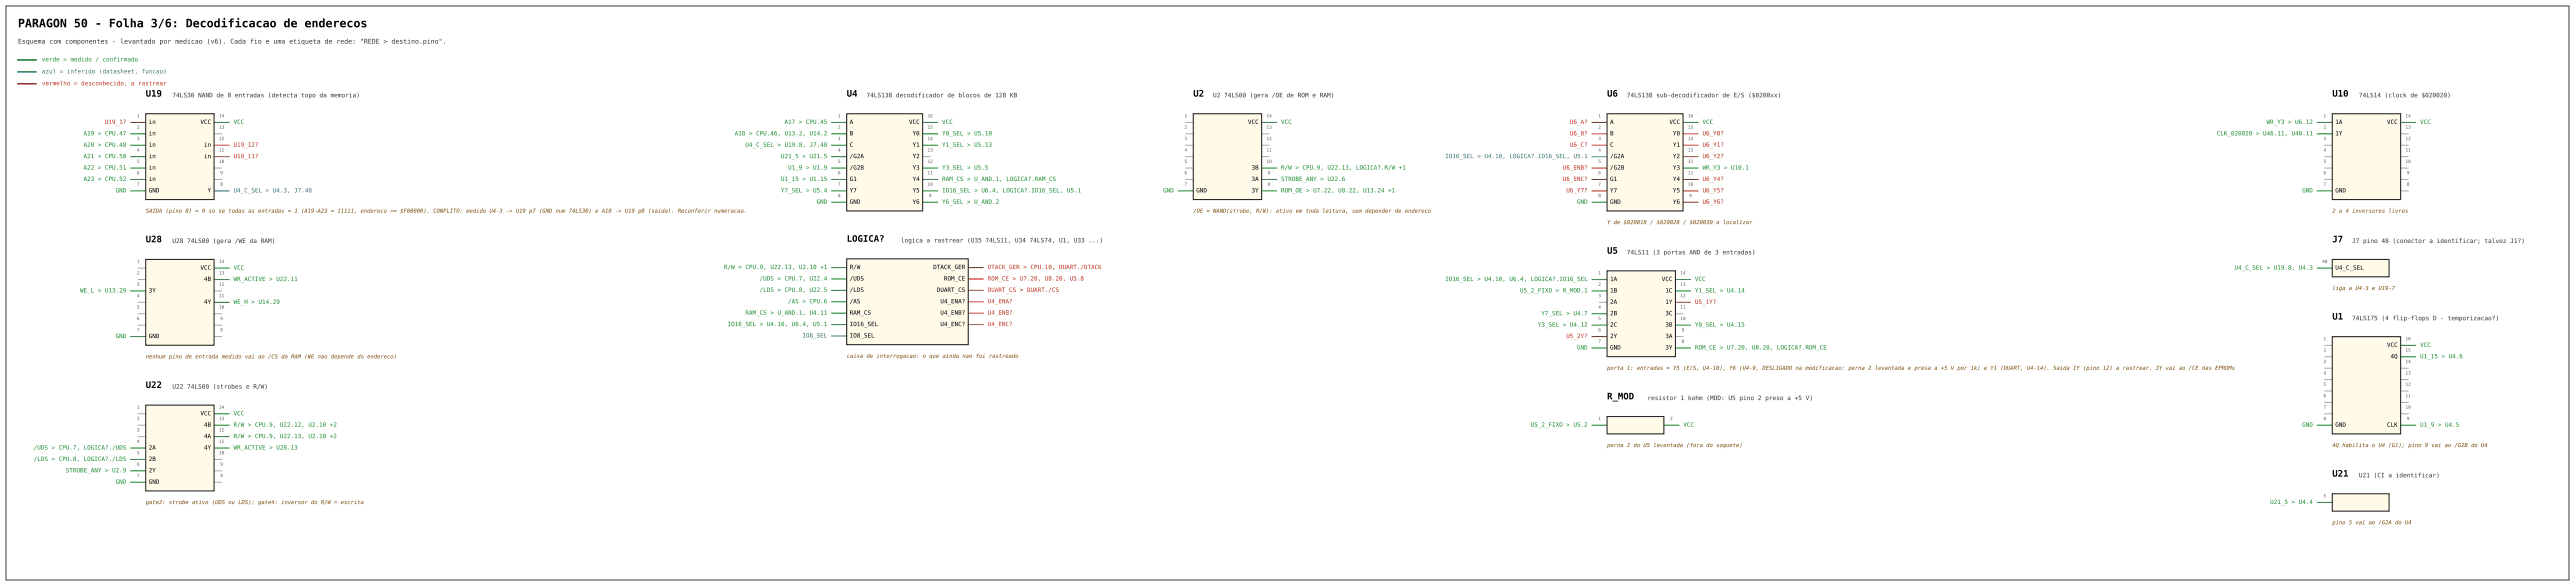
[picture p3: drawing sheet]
<svg xmlns="http://www.w3.org/2000/svg" width="861mm" height="196mm" viewBox="0 0 861 196" stroke-linecap="round" stroke-linejoin="round" font-family="sans-serif">
<defs><g id="words">
<text font-size="3.9" x="6" y="9.1">PARAGON 50 - Folha 3/6: Decodificacao de enderecos</text>
<g font-size="3">
<text x="48.7" y="32.3">U19</text>
<text x="283.1" y="32.3">U4</text>
<text x="399" y="32.3">U2</text>
<text x="537.3" y="32.3">U6</text>
<text x="779.8" y="32.3">U10</text>
<text x="48.7" y="80.9">U28</text>
<text x="283.1" y="80.8">LOGICA?</text>
<text x="779.8" y="80.9">J7</text>
<text x="537.3" y="84.8">U5</text>
<text x="779.8" y="106.8">U1</text>
<text x="48.7" y="129.6">U22</text>
<text x="537.3" y="133.4">R_MOD</text>
<text x="779.8" y="159.2">U21</text>
</g>
<text font-size="2.2" fill="#333" x="6" y="14.6">Esquema com componentes - levantado por medicao (v6). Cada fio e uma etiqueta de rede: &quot;REDE &gt; destino.pino&quot;.</text>
<g font-size="2" fill="#1a8a2e">
<text x="14" y="20.5">verde = medido / confirmado</text>
<text x="78.1" y="41.4">VCC</text>
<text x="262.3" y="41.4">A17 &gt; CPU.45</text>
<text x="315" y="41.4">VCC</text>
<text x="428.3" y="41.4">VCC</text>
<text x="569.2" y="41.4">VCC</text>
<text x="757.8" y="41.4">WR_Y3 &gt; U6.12</text>
<text x="809.2" y="41.4">VCC</text>
<text x="27.9" y="45.2">A19 &gt; CPU.47</text>
<text x="245.6" y="45.2">A18 &gt; CPU.46, U13.2, U14.2</text>
<text x="315" y="45.2">Y0_SEL &gt; U5.10</text>
<text x="741.2" y="45.2">CLK_020020 &gt; U46.11, U40.11</text>
<text x="27.9" y="49">A20 &gt; CPU.48</text>
<text x="27.9" y="52.8">A21 &gt; CPU.50</text>
<text x="249.2" y="49">U4_C_SEL &gt; U19.8, J7.48</text>
<text x="261.1" y="52.8">U21_5 &gt; U21.5</text>
<text x="315" y="49">Y1_SEL &gt; U5.13</text>
<text x="27.9" y="56.7">A22 &gt; CPU.51</text>
<text x="263.5" y="56.7">U1_9 &gt; U1.9</text>
<text x="315" y="56.7">Y3_SEL &gt; U5.5</text>
<text x="428.3" y="56.7">R/W &gt; CPU.9, U22.13, LOGICA?.R/W +1</text>
<text x="569.2" y="56.7">WR_Y3 &gt; U10.1</text>
<text x="27.9" y="60.5">A23 &gt; CPU.52</text>
<text x="38.6" y="64.3">GND</text>
<text x="261.1" y="60.5">U1_15 &gt; U1.15</text>
<text x="261.1" y="64.3">Y7_SEL &gt; U5.4</text>
<text x="315" y="60.5">RAM_CS &gt; U_AND.1, LOGICA?.RAM_CS</text>
<text x="315" y="64.3">IO16_SEL &gt; U6.4, LOGICA?.IO16_SEL, U5.1</text>
<text x="388.9" y="64.3">GND</text>
<text x="428.3" y="60.5">STROBE_ANY &gt; U22.6</text>
<text x="428.3" y="64.3">ROM_OE &gt; U7.22, U8.22, U13.24 +1</text>
<text x="769.7" y="64.3">GND</text>
<text x="273" y="68.1">GND</text>
<text x="315" y="68.1">Y6_SEL &gt; U_AND.2</text>
<text x="527.3" y="68.1">GND</text>
<text x="242.1" y="89.9">R/W &gt; CPU.9, U22.13, U2.10 +1</text>
<text x="78.1" y="90.1">VCC</text>
<text x="78.1" y="93.9">WR_ACTIVE &gt; U22.11</text>
<text x="254" y="93.7">/UDS &gt; CPU.7, U22.4</text>
<text x="483.2" y="93.9">IO16_SEL &gt; U4.10, U6.4, LOGICA?.IO16_SEL</text>
<text x="566.7" y="93.9">VCC</text>
<text x="747.1" y="90.1">U4_C_SEL &gt; U19.8, U4.3</text>
<text x="26.7" y="97.7">WE_L &gt; U13.29</text>
<text x="78.1" y="101.5">WE_H &gt; U14.29</text>
<text x="254" y="97.5">/LDS &gt; CPU.8, U22.5</text>
<text x="263.5" y="101.3">/AS &gt; CPU.6</text>
<text x="508.2" y="97.7">U5_2_FIXO &gt; R_MOD.1</text>
<text x="566.7" y="97.7">Y1_SEL &gt; U4.14</text>
<text x="249.2" y="105.1">RAM_CS &gt; U_AND.1, U4.11</text>
<text x="515.4" y="105.3">Y7_SEL &gt; U4.7</text>
<text x="38.6" y="112.9">GND</text>
<text x="243.3" y="108.9">IO16_SEL &gt; U4.10, U6.4, U5.1</text>
<text x="514.2" y="109.1">Y3_SEL &gt; U4.12</text>
<text x="566.7" y="109.1">Y0_SEL &gt; U4.15</text>
<text x="527.3" y="116.8">GND</text>
<text x="566.7" y="116.8">ROM_CE &gt; U7.20, U8.20, LOGICA?.ROM_CE</text>
<text x="809.2" y="115.9">VCC</text>
<text x="809.2" y="119.7">U1_15 &gt; U4.6</text>
<text x="78.1" y="138.8">VCC</text>
<text x="78.1" y="142.6">R/W &gt; CPU.9, U22.12, U2.10 +2</text>
<text x="511.8" y="142.6">U5_2_FIXO &gt; U5.2</text>
<text x="562.8" y="142.6">VCC</text>
<text x="769.7" y="142.6">GND</text>
<text x="809.2" y="142.6">U1_9 &gt; U4.5</text>
<text x="78.1" y="146.4">R/W &gt; CPU.9, U22.13, U2.10 +2</text>
<text x="11.3" y="150.2">/UDS &gt; CPU.7, LOGICA?./UDS</text>
<text x="11.3" y="154">/LDS &gt; CPU.8, LOGICA?./LDS</text>
<text x="78.1" y="150.2">WR_ACTIVE &gt; U28.13</text>
<text x="22" y="157.8">STROBE_ANY &gt; U2.9</text>
<text x="38.6" y="161.6">GND</text>
<text x="759" y="168.4">U21_5 &gt; U4.4</text>
</g>
<g font-size="2" fill="#1f5fbf">
<text x="14" y="24.5">azul = inferido (datasheet, funcao)</text>
<text x="483.2" y="52.8">IO16_SEL &gt; U4.10, LOGICA?.IO16_SEL, U5.1</text>
<text x="78.1" y="64.3">U4_C_SEL &gt; U4.3, J7.48</text>
<text x="268.3" y="112.8">IO8_SEL</text>
</g>
<g font-size="2" fill="#d02020">
<text x="14" y="28.5">vermelho = desconhecido, a rastrear</text>
<text x="35.1" y="41.4">U19_1?</text>
<text x="524.9" y="41.4">U6_A?</text>
<text x="524.9" y="45.2">U6_B?</text>
<text x="569.2" y="45.2">U6_Y0?</text>
<text x="78.1" y="49">U19_12?</text>
<text x="78.1" y="52.8">U19_11?</text>
<text x="524.9" y="49">U6_C?</text>
<text x="569.2" y="49">U6_Y1?</text>
<text x="569.2" y="52.8">U6_Y2?</text>
<text x="522.5" y="56.7">U6_ENB?</text>
<text x="522.5" y="60.5">U6_ENC?</text>
<text x="523.7" y="64.3">U6_Y7?</text>
<text x="569.2" y="60.5">U6_Y4?</text>
<text x="569.2" y="64.3">U6_Y5?</text>
<text x="569.2" y="68.1">U6_Y6?</text>
<text x="330.2" y="89.9">DTACK_GER &gt; CPU.10, DUART./DTACK</text>
<text x="330.2" y="93.7">ROM_CE &gt; U7.20, U8.20, U5.8</text>
<text x="330.2" y="97.5">DUART_CS &gt; DUART./CS</text>
<text x="330.2" y="101.3">U4_ENA?</text>
<text x="566.7" y="101.5">U5_1Y?</text>
<text x="330.2" y="105.1">U4_ENB?</text>
<text x="330.2" y="108.9">U4_ENC?</text>
<text x="523.7" y="112.9">U5_2Y?</text>
</g>
<g font-size="2" fill="#333">
<text x="57.6" y="32.5">74LS30 NAND de 8 entradas (detecta topo da memoria)</text>
<text x="289.7" y="32.5">74LS138 decodificador de blocos de 128 KB</text>
<text x="405.6" y="32.5">U2 74LS00 (gera /OE de ROM e RAM)</text>
<text x="543.9" y="32.5">74LS138 sub-decodificador de E/S ($0200xx)</text>
<text x="788.7" y="32.5">74LS14 (clock de $020020)</text>
<text x="57.6" y="81.2">U28 74LS00 (gera /WE da RAM)</text>
<text x="301.2" y="81">logica a rastrear (U35 74LS11, U34 74LS74, U1, U33 ...)</text>
<text x="786.4" y="81.2">J7 pino 48 (conector a identificar; talvez J1?)</text>
<text x="543.9" y="85">74LS11 (3 portas AND de 3 entradas)</text>
<text x="786.4" y="107">74LS175 (4 flip-flops D - temporizacao?)</text>
<text x="57.6" y="129.8">U22 74LS00 (strobes e R/W)</text>
<text x="550.8" y="133.7">resistor 1 kohm (MOD: U5 pino 2 preso a +5 V)</text>
<text x="788.7" y="159.5">U21 (CI a identificar)</text>
</g>
<g font-size="2">
<text x="49.7" y="41.4">in</text>
<text x="67" y="41.4">VCC</text>
<text x="284.1" y="41.4">A</text>
<text x="303.9" y="41.4">VCC</text>
<text x="417.3" y="41.4">VCC</text>
<text x="538.3" y="41.4">A</text>
<text x="558.2" y="41.4">VCC</text>
<text x="780.8" y="41.4">1A</text>
<text x="798.1" y="41.4">VCC</text>
<text x="49.7" y="45.2">in</text>
<text x="284.1" y="45.2">B</text>
<text x="305.1" y="45.2">Y0</text>
<text x="538.3" y="45.2">B</text>
<text x="559.4" y="45.2">Y0</text>
<text x="780.8" y="45.2">1Y</text>
<text x="49.7" y="49">in</text>
<text x="49.7" y="52.8">in</text>
<text x="68.2" y="49">in</text>
<text x="68.2" y="52.8">in</text>
<text x="284.1" y="49">C</text>
<text x="284.1" y="52.8">/G2A</text>
<text x="305.1" y="49">Y1</text>
<text x="305.1" y="52.8">Y2</text>
<text x="538.3" y="49">C</text>
<text x="538.3" y="52.8">/G2A</text>
<text x="559.4" y="49">Y1</text>
<text x="559.4" y="52.8">Y2</text>
<text x="49.7" y="56.7">in</text>
<text x="284.1" y="56.7">/G2B</text>
<text x="305.1" y="56.7">Y3</text>
<text x="418.5" y="56.7">3B</text>
<text x="538.3" y="56.7">/G2B</text>
<text x="559.4" y="56.7">Y3</text>
<text x="49.7" y="60.5">in</text>
<text x="49.7" y="64.3">GND</text>
<text x="69.4" y="64.3">Y</text>
<text x="284.1" y="60.5">G1</text>
<text x="284.1" y="64.3">Y7</text>
<text x="305.1" y="60.5">Y4</text>
<text x="305.1" y="64.3">Y5</text>
<text x="400" y="64.3">GND</text>
<text x="418.5" y="60.5">3A</text>
<text x="418.5" y="64.3">3Y</text>
<text x="538.3" y="60.5">G1</text>
<text x="538.3" y="64.3">Y7</text>
<text x="559.4" y="60.5">Y4</text>
<text x="559.4" y="64.3">Y5</text>
<text x="780.8" y="64.3">GND</text>
<text x="284.1" y="68.1">GND</text>
<text x="305.1" y="68.1">Y6</text>
<text x="538.3" y="68.1">GND</text>
<text x="559.4" y="68.1">Y6</text>
<text x="284.1" y="89.9">R/W</text>
<text x="312" y="89.9">DTACK_GER</text>
<text x="67" y="90.1">VCC</text>
<text x="68.2" y="93.9">4B</text>
<text x="284.1" y="93.7">/UDS</text>
<text x="315.6" y="93.7">ROM_CE</text>
<text x="538.3" y="93.9">1A</text>
<text x="555.6" y="93.9">VCC</text>
<text x="780.8" y="90.1">U4_C_SEL</text>
<text x="49.7" y="97.7">3Y</text>
<text x="68.2" y="101.5">4Y</text>
<text x="284.1" y="97.5">/LDS</text>
<text x="284.1" y="101.3">/AS</text>
<text x="313.2" y="97.5">DUART_CS</text>
<text x="314.4" y="101.3">U4_ENA?</text>
<text x="538.3" y="97.7">1B</text>
<text x="538.3" y="101.5">2A</text>
<text x="556.8" y="97.7">1C</text>
<text x="556.8" y="101.5">1Y</text>
<text x="284.1" y="105.1">RAM_CS</text>
<text x="314.4" y="105.1">U4_ENB?</text>
<text x="538.3" y="105.3">2B</text>
<text x="556.8" y="105.3">3C</text>
<text x="49.7" y="112.9">GND</text>
<text x="284.1" y="108.9">IO16_SEL</text>
<text x="284.1" y="112.8">IO8_SEL</text>
<text x="314.4" y="108.9">U4_ENC?</text>
<text x="538.3" y="109.1">2C</text>
<text x="538.3" y="112.9">2Y</text>
<text x="556.8" y="109.1">3B</text>
<text x="556.8" y="112.9">3A</text>
<text x="538.3" y="116.8">GND</text>
<text x="556.8" y="116.8">3Y</text>
<text x="798.1" y="115.9">VCC</text>
<text x="799.3" y="119.7">4Q</text>
<text x="67" y="138.8">VCC</text>
<text x="68.2" y="142.6">4B</text>
<text x="780.8" y="142.6">GND</text>
<text x="798.1" y="142.6">CLK</text>
<text x="68.2" y="146.4">4A</text>
<text x="49.7" y="150.2">2A</text>
<text x="49.7" y="154">2B</text>
<text x="68.2" y="150.2">4Y</text>
<text x="49.7" y="157.8">2Y</text>
<text x="49.7" y="161.6">GND</text>
</g>
<g font-size="1.8" fill="#7a4a00">
<text x="48.7" y="71.1">SAIDA (pino 8) = 0 so se todas as entradas = 1 (A19-A23 = 11111, endereco &gt;= $F80000). CONFLITO: medido U4-3 -&gt; U19 p7 (GND num 74LS30) e A18 -&gt; U19 p8 (saida). Reconferir numeracao.</text>
<text x="399" y="71.1">/OE = NAND(strobe, R/W): ativo em toda leitura, sem depender de endereco</text>
<text x="779.8" y="71.1">2 a 4 inversores livres</text>
<text x="537.3" y="74.9">Y de $020018 / $020028 / $020030 a localizar</text>
<text x="779.8" y="96.9">liga a U4-3 e U19-7</text>
<text x="48.7" y="119.7">nenhum pino de entrada medido vai ao /CS da RAM (WE nao depende do endereco)</text>
<text x="283.1" y="119.5">caixa de interrogacao: o que ainda nao foi rastreado</text>
<text x="537.3" y="123.6">porta 1: entradas = Y5 (E/S, U4-10), Y6 (U4-9, DESLIGADO na modificacao: perna 2 levantada e presa a +5 V por 1k) e Y1 (DUART, U4-14). Saida 1Y (pino 12) a rastrear. 3Y vai ao /CE das EPROMs</text>
<text x="537.3" y="149.4">perna 2 do U5 levantada (fora do soquete)</text>
<text x="779.8" y="149.4">4Q habilita o U4 (G1); pino 9 vai ao /G2B do U4</text>
<text x="48.7" y="168.4">gate2: strobe ativo (UDS ou LDS); gate4: inversor do R/W = escrita</text>
<text x="779.8" y="175.2">pino 5 vai ao /G2A do U4</text>
</g>
<g font-size="1.5" fill="#555">
<text x="45.8" y="39.2">1</text>
<text x="73.2" y="39.2">14</text>
<text x="280.2" y="39.2">1</text>
<text x="310.1" y="39.2">16</text>
<text x="396" y="39.2">1</text>
<text x="423.5" y="39.2">14</text>
<text x="534.4" y="39.2">1</text>
<text x="564.4" y="39.2">16</text>
<text x="776.9" y="39.2">1</text>
<text x="804.3" y="39.2">14</text>
<text x="45.8" y="43">2</text>
<text x="45.8" y="46.8">3</text>
<text x="73.2" y="43">13</text>
<text x="73.2" y="46.8">12</text>
<text x="280.2" y="43">2</text>
<text x="280.2" y="46.8">3</text>
<text x="310.1" y="43">15</text>
<text x="310.1" y="46.8">14</text>
<text x="396" y="43">2</text>
<text x="396" y="46.8">3</text>
<text x="423.5" y="43">13</text>
<text x="423.5" y="46.8">12</text>
<text x="534.4" y="43">2</text>
<text x="534.4" y="46.8">3</text>
<text x="564.4" y="43">15</text>
<text x="564.4" y="46.8">14</text>
<text x="776.9" y="43">2</text>
<text x="776.9" y="46.8">3</text>
<text x="804.3" y="43">13</text>
<text x="804.3" y="46.8">12</text>
<text x="45.8" y="50.6">4</text>
<text x="73.2" y="50.6">11</text>
<text x="280.2" y="50.6">4</text>
<text x="310.1" y="50.6">13</text>
<text x="396" y="50.6">4</text>
<text x="423.5" y="50.6">11</text>
<text x="534.4" y="50.6">4</text>
<text x="564.4" y="50.6">13</text>
<text x="776.9" y="50.6">4</text>
<text x="804.3" y="50.6">11</text>
<text x="45.8" y="54.4">5</text>
<text x="45.8" y="58.2">6</text>
<text x="73.2" y="54.4">10</text>
<text x="73.6" y="58.2">9</text>
<text x="280.2" y="54.4">5</text>
<text x="280.2" y="58.2">6</text>
<text x="310.1" y="54.4">12</text>
<text x="310.1" y="58.2">11</text>
<text x="396" y="54.4">5</text>
<text x="396" y="58.2">6</text>
<text x="423.5" y="54.4">10</text>
<text x="423.9" y="58.2">9</text>
<text x="534.4" y="54.4">5</text>
<text x="534.4" y="58.2">6</text>
<text x="564.4" y="54.4">12</text>
<text x="564.4" y="58.2">11</text>
<text x="776.9" y="54.4">5</text>
<text x="776.9" y="58.2">6</text>
<text x="804.3" y="54.4">10</text>
<text x="804.7" y="58.2">9</text>
<text x="45.8" y="62.1">7</text>
<text x="73.6" y="62.1">8</text>
<text x="280.2" y="62.1">7</text>
<text x="280.2" y="65.9">8</text>
<text x="310.1" y="62.1">10</text>
<text x="310.6" y="65.9">9</text>
<text x="396" y="62.1">7</text>
<text x="423.9" y="62.1">8</text>
<text x="534.4" y="62.1">7</text>
<text x="534.4" y="65.9">8</text>
<text x="564.4" y="62.1">10</text>
<text x="564.8" y="65.9">9</text>
<text x="776.9" y="62.1">7</text>
<text x="804.7" y="62.1">8</text>
<text x="45.8" y="87.9">1</text>
<text x="73.2" y="87.9">14</text>
<text x="776.4" y="87.9">48</text>
<text x="45.8" y="91.7">2</text>
<text x="45.8" y="95.5">3</text>
<text x="73.2" y="91.7">13</text>
<text x="73.2" y="95.5">12</text>
<text x="534.4" y="91.7">1</text>
<text x="534.4" y="95.5">2</text>
<text x="561.8" y="91.7">14</text>
<text x="561.8" y="95.5">13</text>
<text x="45.8" y="99.3">4</text>
<text x="73.2" y="99.3">11</text>
<text x="534.4" y="99.3">3</text>
<text x="561.8" y="99.3">12</text>
<text x="45.8" y="103.1">5</text>
<text x="45.8" y="106.9">6</text>
<text x="73.2" y="103.1">10</text>
<text x="73.6" y="106.9">9</text>
<text x="534.4" y="103.1">4</text>
<text x="534.4" y="106.9">5</text>
<text x="561.8" y="103.1">11</text>
<text x="561.8" y="106.9">10</text>
<text x="45.8" y="110.7">7</text>
<text x="73.6" y="110.7">8</text>
<text x="534.4" y="110.7">6</text>
<text x="562.3" y="110.7">9</text>
<text x="776.9" y="113.7">1</text>
<text x="804.3" y="113.7">16</text>
<text x="534.4" y="114.5">7</text>
<text x="562.3" y="114.5">8</text>
<text x="776.9" y="117.5">2</text>
<text x="804.3" y="117.5">15</text>
<text x="776.9" y="121.3">3</text>
<text x="776.9" y="125.1">4</text>
<text x="804.3" y="121.3">14</text>
<text x="804.3" y="125.1">13</text>
<text x="776.9" y="128.9">5</text>
<text x="804.3" y="128.9">12</text>
<text x="45.8" y="136.5">1</text>
<text x="73.2" y="136.5">14</text>
<text x="776.9" y="132.7">6</text>
<text x="776.9" y="136.5">7</text>
<text x="804.3" y="132.7">11</text>
<text x="804.3" y="136.5">10</text>
<text x="45.8" y="140.3">2</text>
<text x="73.2" y="140.3">13</text>
<text x="534.4" y="140.3">1</text>
<text x="558.4" y="140.3">2</text>
<text x="776.9" y="140.3">8</text>
<text x="804.7" y="140.3">9</text>
<text x="45.8" y="144.2">3</text>
<text x="45.8" y="148">4</text>
<text x="73.2" y="144.2">12</text>
<text x="73.2" y="148">11</text>
<text x="45.8" y="151.8">5</text>
<text x="45.8" y="155.6">6</text>
<text x="73.2" y="151.8">10</text>
<text x="73.6" y="155.6">9</text>
<text x="45.8" y="159.4">7</text>
<text x="73.6" y="159.4">8</text>
<text x="776.9" y="166.2">5</text>
</g>
</g></defs>
<path d="M2 2h857v191.8h-857z" fill="none" stroke="#444" stroke-width=".35"/>
<g fill="none" stroke="#1a8a2e" stroke-width=".35">
<path d="M43.7 44.7h5M43.7 48.5h5M43.7 52.3h5M43.7 56.1h5M43.7 60h5M71.6 40.9h5M278.1 44.7h5M278.1 48.5h5M278.1 52.3h5M278.1 56.1h5M278.1 60h5M278.1 40.9h5"/>
<path d="M308.5 44.7h5M308.5 48.5h5M308.5 56.1h5M308.5 60h5M308.5 40.9h5M421.8 56.1h5M421.8 60h5M421.8 40.9h5M562.7 56.1h5M562.7 40.9h5M774.8 44.7h5M774.8 40.9h5"/>
<path d="M802.7 40.9h5M43.7 63.8h5M278.1 63.8h5M278.1 67.6h5M308.5 63.8h5M308.5 67.6h5M394 63.8h5M421.8 63.8h5M532.3 67.6h5M774.8 63.8h5M43.7 97.2h5M71.6 89.6h5"/>
<path d="M71.6 93.4h5M278.1 89.4h5M278.1 93.2h5M278.1 97h5M532.3 97.2h5M532.3 93.4h5M560.2 97.2h5M560.2 93.4h5M774.8 89.6h5M43.7 112.4h5M71.6 101h5M278.1 100.8h5"/>
<path d="M278.1 104.6h5M278.1 108.4h5M532.3 104.8h5M532.3 108.6h5M532.3 116.2h5M560.2 108.6h5M560.2 116.2h5M802.7 115.4h5M802.7 119.2h5M71.6 138.2h5M43.7 149.7h5M43.7 153.5h5"/>
<path d="M43.7 157.3h5M71.6 142.1h5M71.6 149.7h5M71.6 145.9h5M532.3 142.1h5M556.3 142.1h5M774.8 142.1h5M802.7 142.1h5M43.7 161.1h5M774.8 167.9h5"/>
</g>
<g fill="none" stroke="#d02020" stroke-width=".35">
<path d="M43.7 40.9h5M71.6 48.5h5M71.6 52.3h5M532.3 40.9h5M532.3 48.5h5M532.3 44.7h5M532.3 56.1h5M532.3 60h5M562.7 48.5h5M562.7 52.3h5M562.7 44.7h5M562.7 60h5"/>
<path d="M532.3 63.8h5M562.7 63.8h5M562.7 67.6h5M323.7 89.4h5M323.7 93.2h5M323.7 97h5M323.7 100.8h5M323.7 104.6h5M323.7 108.4h5M532.3 112.4h5M560.2 101h5"/>
</g>
<g fill="none" stroke="#aaa" stroke-width=".33">
<path d="M71.6 44.7h2.5M71.6 56.1h2.5M71.6 60h2.5M308.5 52.3h2.5M396.5 44.7h2.5M396.5 56.1h2.5M396.5 60h2.5M396.5 52.3h2.5M396.5 48.5h2.5M396.5 40.9h2.5M421.8 44.7h2.5M421.8 52.3h2.5"/>
<path d="M421.8 48.5h2.5M777.3 56.1h2.5M777.3 60h2.5M777.3 52.3h2.5M777.3 48.5h2.5M802.7 44.7h2.5M802.7 56.1h2.5M802.7 60h2.5M802.7 52.3h2.5M802.7 48.5h2.5M802.7 63.8h2.5M46.2 89.6h2.5"/>
<path d="M46.2 93.4h2.5M71.6 97.2h2.5M46.2 101h2.5M46.2 104.8h2.5M46.2 108.6h2.5M71.6 104.8h2.5M71.6 108.6h2.5M71.6 112.4h2.5M534.8 101h2.5M560.2 104.8h2.5M560.2 112.4h2.5M777.3 115.4h2.5"/>
<path d="M777.3 119.2h2.5M46.2 138.2h2.5M777.3 138.2h2.5M777.3 123h2.5M777.3 126.8h2.5M777.3 130.6h2.5M777.3 134.4h2.5M802.7 138.2h2.5M802.7 123h2.5M802.7 126.8h2.5M802.7 130.6h2.5M802.7 134.4h2.5"/>
<path d="M46.2 142.1h2.5M46.2 145.9h2.5M71.6 153.5h2.5M71.6 157.3h2.5M71.6 161.1h2.5"/>
</g>
<path d="M532.3 52.3h5M71.6 63.8h5M278.1 112.2h5" fill="none" stroke="#1f5fbf" stroke-width=".35"/>
<path d="M6 20h6" fill="none" stroke="#1a8a2e" stroke-width=".56"/>
<path d="M6 24h6" fill="none" stroke="#1f5fbf" stroke-width=".56"/>
<path d="M6 28h6" fill="none" stroke="#d02020" stroke-width=".56"/>
<g fill="#fffbe8" stroke="#222" stroke-width=".35">
<path d="M537.3 139.2h19v5.8h-19z"/>
<path d="M48.7 38h22.9v28.7h-22.9z"/>
<path d="M283.1 38h25.4v32.5h-25.4z"/>
<path d="M537.3 38h25.4v32.5h-25.4z"/>
<path d="M779.8 38h22.9v28.7h-22.9z"/>
<path d="M48.7 86.7h22.9v28.6h-22.9z"/>
<path d="M48.7 135.3h22.9v28.7h-22.9z"/>
<path d="M399 38h22.8v28.7h-22.8z"/>
<path d="M779.8 86.7h19v5.8h-19z"/>
<path d="M283.1 86.5h40.6v28.7h-40.6z"/>
<path d="M537.3 90.5h22.9v28.7h-22.9z"/>
<path d="M779.8 112.5h22.9v32.5h-22.9z"/>
<path d="M779.8 165h19v5.8h-19z"/>
</g>
<use href="#words"/>
</svg>
